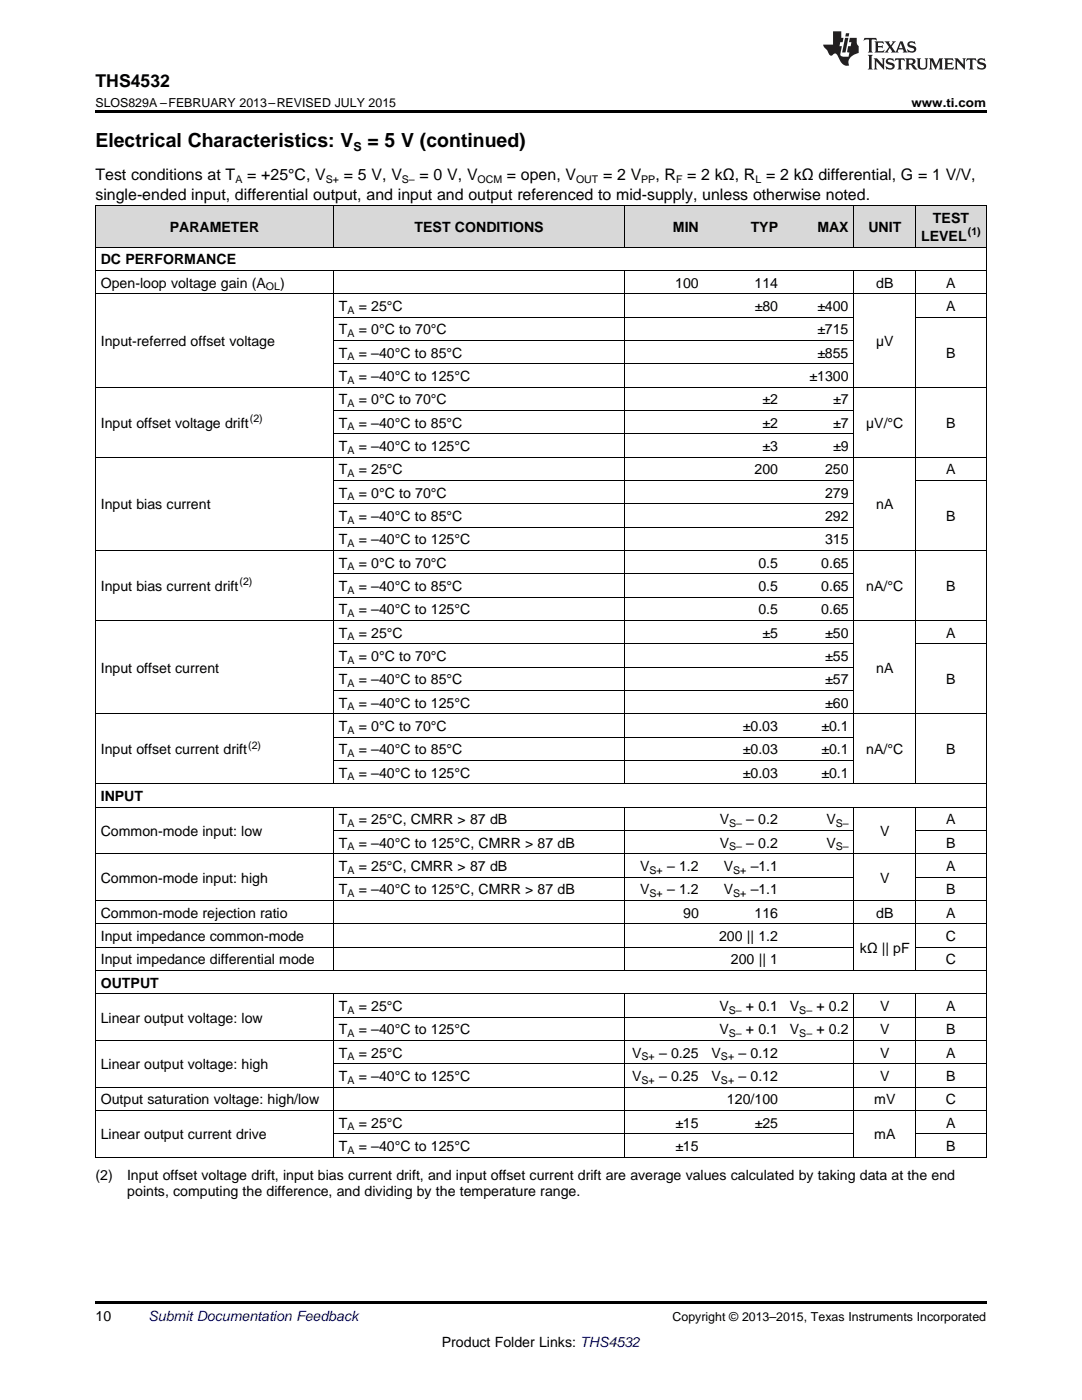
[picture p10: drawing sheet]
<svg xmlns="http://www.w3.org/2000/svg" width="216mm" height="279mm" viewBox="0 0 216 279" stroke-linecap="round" stroke-linejoin="round" font-family="sans-serif">
<defs><g id="words">
<g font-size="3.9">
<text x="19" y="29.3">Electrical Characteristics: V</text>
<text x="73.3" y="29.3">= 5 V (continued)</text>
</g>
<text font-size="3.5" x="19" y="17.3">THS4532</text>
<g font-size="3.2">
<text x="19" y="36">Test conditions at T</text>
<text x="49.3" y="36">= +25°C, V</text>
<text x="68.6" y="36">= 5 V, V</text>
<text x="83.7" y="36">= 0 V, V</text>
<text x="101.1" y="36">= open, V</text>
<text x="120.3" y="36">= 2 V</text>
<text x="130.8" y="36">, R</text>
<text x="137.1" y="36">= 2 kΩ, R = 2 kΩ differential, G = 1 V/V,</text>
<text x="19" y="39.9">single-ended input, differential output, and input and output referenced to mid-supply, unless otherwise noted.</text>
</g>
<g font-size="2.8">
<text x="33.9" y="46.3">PARAMETER</text>
<text x="82.7" y="46.3">TEST CONDITIONS</text>
<text x="134.3" y="46.3">MIN</text>
<text x="149.8" y="46.3">TYP</text>
<text x="163.1" y="46.3">MAX</text>
<text x="173.3" y="46.3">UNIT</text>
<text x="186.2" y="44.5">TEST</text>
<text x="20.1" y="52.7">DC PERFORMANCE</text>
<text x="183.8" y="48.1">LEVEL</text>
<text x="20.1" y="57.4">Open-loop voltage gain (A</text>
<text x="55.9" y="57.4">)</text>
<text x="134.7" y="57.4">100</text>
<text x="150.6" y="57.4">114</text>
<text x="174.8" y="57.4">dB</text>
<text x="188.8" y="57.4">A</text>
<text x="67.6" y="62.1">T</text>
<text x="71.6" y="62.1">= 25°C</text>
<text x="150.6" y="62.1">±80</text>
<text x="163.1" y="62.1">±400</text>
<text x="188.8" y="62.1">A</text>
<text x="20.1" y="69">Input-referred offset voltage</text>
<text x="67.6" y="66.7">T</text>
<text x="67.6" y="71.4">T</text>
<text x="71.6" y="66.7">= 0°C to 70°C</text>
<text x="71.6" y="71.4">= –40°C to 85°C</text>
<text x="163.1" y="66.7">±715</text>
<text x="163.1" y="71.4">±855</text>
<text x="174.8" y="69">µV</text>
<text x="188.8" y="71.4">B</text>
<text x="67.6" y="76">T</text>
<text x="71.6" y="76">= –40°C to 125°C</text>
<text x="161.5" y="76">±1300</text>
<text x="67.6" y="80.7">T</text>
<text x="71.6" y="80.7">= 0°C to 70°C</text>
<text x="152.2" y="80.7">±2</text>
<text x="166.2" y="80.7">±7</text>
<text x="20.1" y="85.3">Input offset voltage drift</text>
<text x="67.6" y="85.3">T</text>
<text x="67.6" y="90">T</text>
<text x="71.6" y="85.3">= –40°C to 85°C</text>
<text x="71.6" y="90">= –40°C to 125°C</text>
<text x="152.2" y="85.3">±2</text>
<text x="152.2" y="90">±3</text>
<text x="166.2" y="85.3">±7</text>
<text x="166.2" y="90">±9</text>
<text x="172.8" y="85.3">µV/°C</text>
<text x="188.8" y="85.3">B</text>
<text x="67.6" y="94.7">T</text>
<text x="71.6" y="94.7">= 25°C</text>
<text x="150.6" y="94.7">200</text>
<text x="164.6" y="94.7">250</text>
<text x="188.8" y="94.7">A</text>
<text x="20.1" y="101.6">Input bias current</text>
<text x="67.6" y="99.3">T</text>
<text x="71.6" y="99.3">= 0°C to 70°C</text>
<text x="164.6" y="99.3">279</text>
<text x="174.8" y="101.6">nA</text>
<text x="67.6" y="104">T</text>
<text x="71.6" y="104">= –40°C to 85°C</text>
<text x="164.6" y="104">292</text>
<text x="188.8" y="104">B</text>
<text x="67.6" y="108.6">T</text>
<text x="67.6" y="113.3">T</text>
<text x="71.6" y="108.6">= –40°C to 125°C</text>
<text x="71.6" y="113.3">= 0°C to 70°C</text>
<text x="151.3" y="113.3">0.5</text>
<text x="163.9" y="113.3">0.65</text>
<text x="164.6" y="108.6">315</text>
<text x="20.1" y="117.9">Input bias current drift</text>
<text x="67.6" y="117.9">T</text>
<text x="71.6" y="117.9">= –40°C to 85°C</text>
<text x="151.3" y="117.9">0.5</text>
<text x="163.9" y="117.9">0.65</text>
<text x="172.9" y="117.9">nA/°C</text>
<text x="188.8" y="117.9">B</text>
<text x="67.6" y="122.6">T</text>
<text x="71.6" y="122.6">= –40°C to 125°C</text>
<text x="151.3" y="122.6">0.5</text>
<text x="163.9" y="122.6">0.65</text>
<text x="67.6" y="127.2">T</text>
<text x="67.6" y="131.9">T</text>
<text x="71.6" y="127.2">= 25°C</text>
<text x="71.6" y="131.9">= 0°C to 70°C</text>
<text x="152.2" y="127.2">±5</text>
<text x="164.7" y="127.2">±50</text>
<text x="164.7" y="131.9">±55</text>
<text x="188.8" y="127.2">A</text>
<text x="20.1" y="134.2">Input offset current</text>
<text x="67.6" y="136.6">T</text>
<text x="71.6" y="136.6">= –40°C to 85°C</text>
<text x="164.7" y="136.6">±57</text>
<text x="174.8" y="134.2">nA</text>
<text x="188.8" y="136.6">B</text>
<text x="67.6" y="141.2">T</text>
<text x="71.6" y="141.2">= –40°C to 125°C</text>
<text x="164.7" y="141.2">±60</text>
<text x="67.6" y="145.9">T</text>
<text x="71.6" y="145.9">= 0°C to 70°C</text>
<text x="148.2" y="145.9">±0.03</text>
<text x="163.9" y="145.9">±0.1</text>
<text x="20.1" y="150.5">Input offset current drift</text>
<text x="67.6" y="150.5">T</text>
<text x="67.6" y="155.2">T</text>
<text x="71.6" y="150.5">= –40°C to 85°C</text>
<text x="71.6" y="155.2">= –40°C to 125°C</text>
<text x="148.2" y="150.5">±0.03</text>
<text x="148.2" y="155.2">±0.03</text>
<text x="163.9" y="150.5">±0.1</text>
<text x="163.9" y="155.2">±0.1</text>
<text x="172.9" y="150.5">nA/°C</text>
<text x="188.8" y="150.5">B</text>
<text x="20.1" y="159.8">INPUT</text>
<text x="20.1" y="166.8">Common-mode input: low</text>
<text x="67.6" y="164.5">T</text>
<text x="71.6" y="164.5">= 25°C, CMRR &gt; 87 dB</text>
<text x="143.6" y="164.5">V</text>
<text x="148.9" y="164.5">– 0.2</text>
<text x="164.9" y="164.5">V</text>
<text x="175.6" y="166.8">V</text>
<text x="188.8" y="164.5">A</text>
<text x="67.6" y="169.2">T</text>
<text x="67.6" y="173.8">T</text>
<text x="71.6" y="169.2">= –40°C to 125°C, CMRR &gt; 87 dB</text>
<text x="71.6" y="173.8">= 25°C, CMRR &gt; 87 dB</text>
<text x="127.7" y="173.8">V</text>
<text x="133.1" y="173.8">– 1.2</text>
<text x="143.6" y="169.2">V</text>
<text x="144.4" y="173.8">V</text>
<text x="148.9" y="169.2">– 0.2</text>
<text x="149.8" y="173.8">–1.1</text>
<text x="164.9" y="169.2">V</text>
<text x="188.8" y="169.2">B</text>
<text x="188.8" y="173.8">A</text>
<text x="20.1" y="176.1">Common-mode input: high</text>
<text x="67.6" y="178.5">T</text>
<text x="71.6" y="178.5">= –40°C to 125°C, CMRR &gt; 87 dB</text>
<text x="127.7" y="178.5">V</text>
<text x="133.1" y="178.5">– 1.2</text>
<text x="144.4" y="178.5">V</text>
<text x="149.8" y="178.5">–1.1</text>
<text x="175.6" y="176.1">V</text>
<text x="188.8" y="178.5">B</text>
<text x="20.1" y="183.1">Common-mode rejection ratio</text>
<text x="136.3" y="183.1">90</text>
<text x="150.6" y="183.1">116</text>
<text x="174.8" y="183.1">dB</text>
<text x="188.8" y="183.1">A</text>
<text x="20.1" y="187.8">Input impedance common-mode</text>
<text x="143.5" y="187.8">200 || 1.2</text>
<text x="171.6" y="190.1">kΩ || pF</text>
<text x="188.7" y="187.8">C</text>
<text x="20.1" y="192.4">Input impedance differential mode</text>
<text x="20.1" y="197.1">OUTPUT</text>
<text x="145.8" y="192.4">200 || 1</text>
<text x="188.7" y="192.4">C</text>
<text x="67.6" y="201.8">T</text>
<text x="71.6" y="201.8">= 25°C</text>
<text x="143.5" y="201.8">V</text>
<text x="148.8" y="201.8">+ 0.1</text>
<text x="157.6" y="201.8">V</text>
<text x="162.9" y="201.8">+ 0.2</text>
<text x="175.6" y="201.8">V</text>
<text x="188.8" y="201.8">A</text>
<text x="20.1" y="204.1">Linear output voltage: low</text>
<text x="67.6" y="206.4">T</text>
<text x="71.6" y="206.4">= –40°C to 125°C</text>
<text x="143.5" y="206.4">V</text>
<text x="148.8" y="206.4">+ 0.1</text>
<text x="157.6" y="206.4">V</text>
<text x="162.9" y="206.4">+ 0.2</text>
<text x="175.6" y="206.4">V</text>
<text x="188.8" y="206.4">B</text>
<text x="20.1" y="213.4">Linear output voltage: high</text>
<text x="67.6" y="211.1">T</text>
<text x="67.6" y="215.7">T</text>
<text x="71.6" y="211.1">= 25°C</text>
<text x="71.6" y="215.7">= –40°C to 125°C</text>
<text x="126.2" y="211.1">V</text>
<text x="126.2" y="215.7">V</text>
<text x="131.5" y="211.1">– 0.25</text>
<text x="131.5" y="215.7">– 0.25</text>
<text x="142" y="211.1">V</text>
<text x="142" y="215.7">V</text>
<text x="147.4" y="211.1">– 0.12</text>
<text x="147.4" y="215.7">– 0.12</text>
<text x="175.6" y="211.1">V</text>
<text x="175.6" y="215.7">V</text>
<text x="188.8" y="211.1">A</text>
<text x="188.8" y="215.7">B</text>
<text x="20.1" y="220.4">Output saturation voltage: high/low</text>
<text x="145.1" y="220.4">120/100</text>
<text x="174.4" y="220.4">mV</text>
<text x="188.7" y="220.4">C</text>
<text x="20.1" y="227.4">Linear output current drive</text>
<text x="67.6" y="225">T</text>
<text x="71.6" y="225">= 25°C</text>
<text x="134.8" y="225">±15</text>
<text x="150.6" y="225">±25</text>
<text x="174.4" y="227.4">mA</text>
<text x="188.8" y="225">A</text>
<text x="67.6" y="229.7">T</text>
<text x="71.6" y="229.7">= –40°C to 125°C</text>
<text x="134.8" y="229.7">±15</text>
<text x="188.8" y="229.7">B</text>
<text x="19" y="235.5">(2)</text>
<text x="25.4" y="235.5">Input offset voltage drift, input bias current drift, and input offset current drift are average values calculated by taking data at the end</text>
<text x="25.4" y="238.7">points, computing the difference, and dividing by the temperature range.</text>
<text x="19" y="263.6">10</text>
<text x="88.2" y="268.9">Product Folder Links: THS4532</text>
</g>
<text font-size="2.8" fill="#0000c8" x="29.6" y="263.6">Submit Documentation Feedback</text>
<g font-size="2.5">
<text x="19" y="21.4">SLOS829A –FEBRUARY 2013–REVISED JULY 2015</text>
<text x="181.9" y="21.4">www.ti.com</text>
<text x="70.5" y="30.1">S</text>
<text x="134.2" y="263.6">Copyright © 2013–2015, Texas Instruments Incorporated</text>
</g>
<g font-size="2.1">
<text x="47" y="36.6">A</text>
<text x="65" y="36.6">S+</text>
<text x="80.2" y="36.6">S–</text>
<text x="95.3" y="36.6">OCM</text>
<text x="114.9" y="36.6">OUT</text>
<text x="128" y="36.6">PP</text>
<text x="134.9" y="36.6">F</text>
<text x="150.7" y="36.6">L</text>
<text x="193.1" y="47">(1)</text>
<text x="53.1" y="58">OL</text>
<text x="69.3" y="62.6">A</text>
<text x="69.3" y="67.3">A</text>
<text x="69.3" y="71.9">A</text>
<text x="69.3" y="76.6">A</text>
<text x="69.3" y="81.2">A</text>
<text x="49.9" y="84.2">(2)</text>
<text x="69.3" y="85.9">A</text>
<text x="69.3" y="90.6">A</text>
<text x="69.3" y="95.2">A</text>
<text x="69.3" y="99.9">A</text>
<text x="69.3" y="104.5">A</text>
<text x="69.3" y="109.2">A</text>
<text x="69.3" y="113.8">A</text>
<text x="47.8" y="116.8">(2)</text>
<text x="69.3" y="118.5">A</text>
<text x="69.3" y="123.2">A</text>
<text x="69.3" y="127.8">A</text>
<text x="69.3" y="132.5">A</text>
<text x="69.3" y="137.1">A</text>
<text x="69.3" y="141.8">A</text>
<text x="49.5" y="149.4">(2)</text>
<text x="69.3" y="146.4">A</text>
<text x="69.3" y="151.1">A</text>
<text x="69.3" y="155.8">A</text>
<text x="69.3" y="165.1">A</text>
<text x="145.5" y="165.1">S–</text>
<text x="166.8" y="165.1">S–</text>
<text x="69.3" y="169.7">A</text>
<text x="145.5" y="169.7">S–</text>
<text x="166.8" y="169.7">S–</text>
<text x="69.3" y="174.4">A</text>
<text x="69.3" y="179">A</text>
<text x="129.6" y="174.4">S+</text>
<text x="129.6" y="179">S+</text>
<text x="146.3" y="174.4">S+</text>
<text x="146.3" y="179">S+</text>
<text x="69.3" y="202.3">A</text>
<text x="145.4" y="202.3">S–</text>
<text x="159.5" y="202.3">S–</text>
<text x="69.3" y="207">A</text>
<text x="145.4" y="207">S–</text>
<text x="159.5" y="207">S–</text>
<text x="69.3" y="211.6">A</text>
<text x="128" y="211.6">S+</text>
<text x="143.9" y="211.6">S+</text>
<text x="69.3" y="216.3">A</text>
<text x="128" y="216.3">S+</text>
<text x="143.9" y="216.3">S+</text>
<text x="69.3" y="225.6">A</text>
<text x="69.3" y="230.3">A</text>
</g>
</g></defs>
<g fill="#d8d8d8">
<path d="M19 41.1h47.6v8.3h-47.6z"/>
<path d="M66.6 41.1h58.1v8.3h-58.1z"/>
<path d="M124.7 41.1h15.8v8.3h-15.8z"/>
<path d="M140.5 41.1h15.9v8.3h-15.9z"/>
<path d="M156.4 41.1h14v8.3h-14z"/>
<path d="M170.4 41.1h12.3v8.3h-12.3z"/>
<path d="M182.7 41.1h14.1v8.3h-14.1z"/>
</g>
<path d="M19 22h177.8v.5h-177.8zM19 259.7h177.8v.5h-177.8z" fill="#000"/>
<g fill="none" stroke="#000" stroke-width=".2">
<path d="M19 58.6h177.8M19 54h177.8M19 49.3h177.8M19 41.1h177.8M19.1 41.1v189.9M66.5 41.1v8.3M66.5 54v102.5M124.6 41.1v8.3M124.6 54v102.5M170.4 41.1v8.3M170.4 54v102.5M182.7 41.1v8.3"/>
<path d="M182.7 54v102.5M196.8 41.1v189.9M19 77.2h177.8M66.6 72.6h103.8M66.6 67.9h103.8M66.6 63.3h103.8M182.7 63.3h14.1M19 91.2h177.8M66.6 95.9h103.8M66.6 86.6h103.8M66.6 81.9h103.8M182.7 95.9h14.1"/>
<path d="M19 109.8h177.8M66.6 119.2h103.8M66.6 114.5h103.8M66.6 105.2h103.8M66.6 100.5h103.8M19 123.8h177.8M66.6 137.8h103.8M66.6 133.1h103.8M66.6 128.5h103.8M182.7 128.5h14.1M19 156.4h177.8M19 142.4h177.8"/>
<path d="M66.6 151.7h103.8M66.6 147.1h103.8M19 179.7h177.8M19 170.4h177.8M19 161.1h177.8M66.5 161.1v32.6M66.6 175h103.8M66.6 165.7h103.8M124.6 161.1v32.6M170.4 161.1v32.6M182.7 161.1v32.6M182.7 175h14.1"/>
<path d="M182.7 165.7h14.1M19 198.3h177.8M19 193.7h177.8M19 189h151.4M19 184.3h177.8M66.5 198.4v32.6M124.6 198.4v32.6M170.4 198.4v32.6M182.7 198.4v32.6M182.7 189h14.1M19 216.9h177.8M19 207.6h177.8"/>
<path d="M66.6 212.3h130.2M66.6 203h130.2M19 230.9h177.8M19 221.6h177.8M66.6 226.3h103.8M182.7 226.3h14.1"/>
</g>
<g fill="#231f20">
<path d="M172.5 7.6l-.1 .5 .4-.2h.6v.1v2.1l-.2 .4h.9l-.2-.4v-2.1l.1-.1h.5l.5 .2-.2-.5zM174.5 8.3l.2 .3v1.5l-.2 .4h1.8l.2-.6a1.04 1.04 0 0 1-1.3 .2v-.7h.6l.3 .2v-.6l-.3 .2h-.6v-.6l.8-.1 .4 .3-.2-.5zM176.5 8.3l.9 1.1-.9 1.1h.8l-.2-.2 .4-.7 .5 .7-.2 .2h1.5l-.2-.2 .2-.4h.9l.1 .4-.2 .2h1l-.3-.3-.7-1.9h-.5l-.9 2-.8-1 .9-1h-.8l.1 .3-.4 .5-.3-.6 .1-.2zM179.7 8.6l.4 1h-.7zM181.3 8.4a.63 .63 0 0 0-.2 .7 .63 .63 0 0 0 .6 .4l.6 .2 .1 .2a.75 .75 0 0 1-.7 .4 .75 .75 0 0 1-.6-.5l.1 .7 .1-.1a1.11 1.11 0 0 0 1.5-.6 1.13 1.13 0 0 0-1.2-.8l-.1-.4a1.04 1.04 0 0 1 1.2 .2l-.2-.5-.2 .1-.4-.2zM173.2 10.9l.2 .4v2.2l-.2 .4h1l-.3-.4v-2.2l.3-.4zM174.3 11.6l.3 .4v1.5l-.3 .4h.8l-.2-.4v-1.3l1.5 1.7v-1.9l.2-.4h-.7l.2 .4v.9l-1.1-1.3zM177 11.8a.62 .62 0 0 0-.2 .7 .62 .62 0 0 0 .6 .4l.6 .1 .1 .3a.76 .76 0 0 1-.7 .3 .76 .76 0 0 1-.7-.4l.2 .7 .1-.1a1.11 1.11 0 0 0 1.5-.6 1.13 1.13 0 0 0-1.2-.8l-.1-.4a1.04 1.04 0 0 1 1.2 .2l-.2-.6-.2 .1-.5-.1zM178.7 11.6l-.2 .6a.61 .61 0 0 1 .8-.3v1.6l-.2 .4h.9l-.2-.4v-1.6a.63 .63 0 0 1 .7 .3l-.1-.6zM180.6 11.6l.3 .4v1.5l-.3 .4h1l-.2-.2-.1-.8 .6 .2a.76 .76 0 0 0 1.2 .7l-1-1a.58 .58 0 0 0 .6-.5 .58 .58 0 0 0-.5-.6zM181.4 11.9h.1a.45 .45 0 0 1 .5 .1 .45 .45 0 0 1 .1 .5l-.8 .2zM182.9 11.6l.2 .2a2.17 2.17 0 0 0 .3 1.9 .99 .99 0 0 0 1.6-.6v-1.1l.2-.4h-.7l.2 .2a1.92 1.92 0 0 1-.2 1.8 .6 .6 0 0 1-.9-.5v-1.1l.2-.4zM185.4 11.6l.2 .4v1.5l-.2 .4h.7l-.2-.4v-1.4l.8 1.8 .8-1.8v1.4l-.2 .4h.9l-.2-.4v-1.5l.2-.4h-.8l-.6 1.5-.6-1.5zM188.4 11.6l.2 .4v1.5l-.2 .4h1.8l.1-.6a1.04 1.04 0 0 1-1.2 .1v-.6h.5l.4 .2v-.6l-.4 .2h-.5v-.7h.8l.3 .3-.1-.6zM190.5 11.6l.2 .4v1.5l-.2 .4h.7l-.2-.4v-1.3l1.5 1.7v-1.9l.2-.4h-.7l.2 .4v.9l-1.1-1.3zM192.9 11.6l-.1 .6a.61 .61 0 0 1 .7-.3l.1 1.6-.3 .4h1l-.3-.4 .1-1.6a.63 .63 0 0 1 .7 .3l-.1-.6zM195.2 11.8a.62 .62 0 0 0-.2 .7 .62 .62 0 0 0 .6 .4l.6 .1 .1 .3a.76 .76 0 0 1-.7 .3 .76 .76 0 0 1-.6-.4l.1 .7 .1-.1a1.11 1.11 0 0 0 1.6-.6 1.13 1.13 0 0 0-1.3-.8l-.1-.4a1.04 1.04 0 0 1 1.2 .2l-.1-.6-.2 .1-.5-.1z"/>
<path d="M166.2 6.3v2.6h-1.9v.4l.8 .9a.91 .91 0 0 0 1 .8 .56 .56 0 0 1 .5-.3 .56 .56 0 0 1 .5 .3l.4 .8a1.53 1.53 0 0 0 1.9 1.2 1.54 1.54 0 0 1 1-2.1l.9-.3v-1.4a1.52 1.52 0 0 1-.4-1.6h-1.3l-.2 .8h.5l-.2 .8h-.5l-.1 1v.2l.4 .1-.2 .8a1.93 1.93 0 0 1-1.6-.3l.3-1.8h-.5l.2-.8h.4l.2-.8h-.4v-1.3zM168.6 7.6l-.6 2.9h.7l.6-2.9zM168.8 6.6l-.1 .7h.6l.2-.7z"/>
</g>
<use href="#words"/>
</svg>
